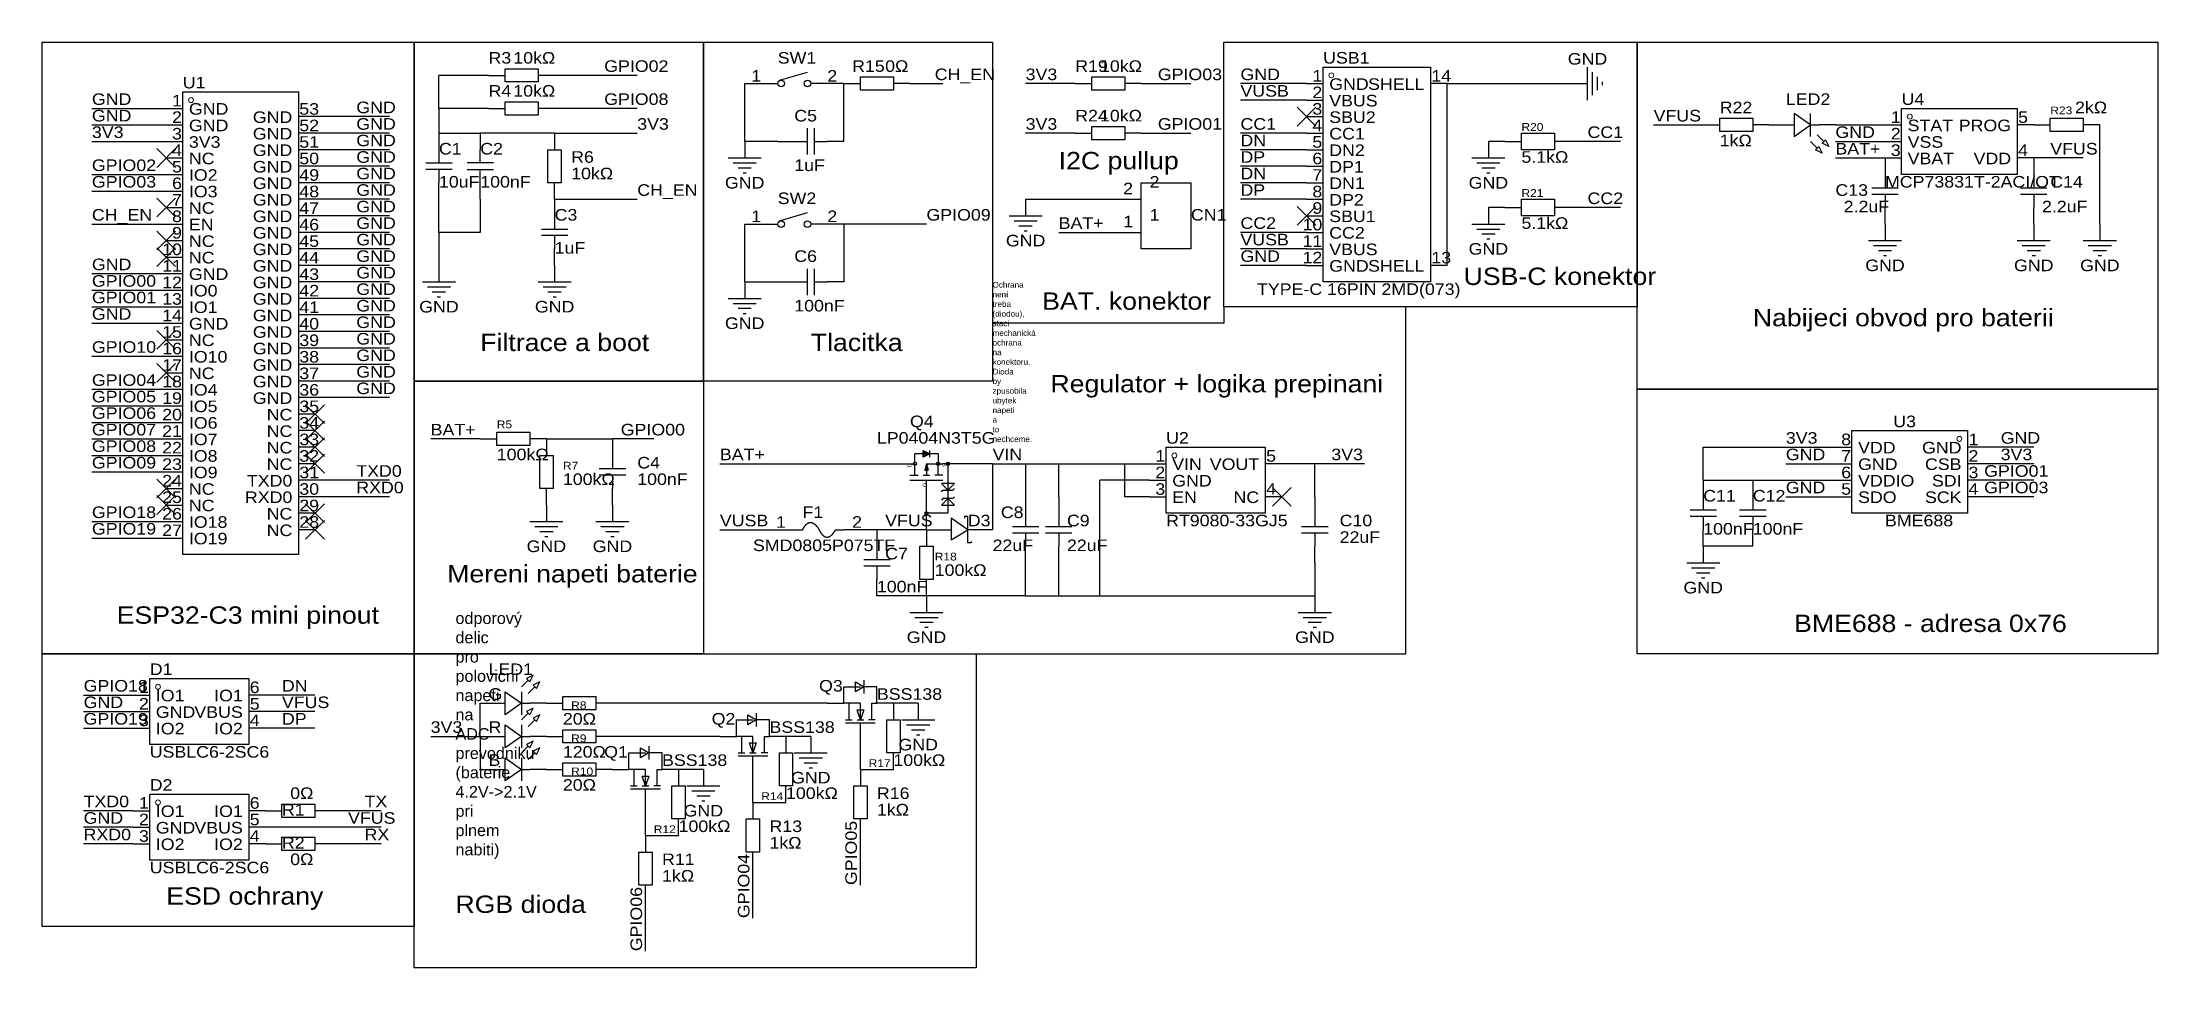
# Model space of a CAD drawing. Header units: millimetres. Extents: x 3 to 328, y 65 to 207.
import ezdxf
from ezdxf.enums import TextEntityAlignment as Align

# ---------------------------------------------------------------- set-up
doc = ezdxf.new("R2010")
doc.units = ezdxf.units.MM
doc.header["$MEASUREMENT"] = 0
doc.styles.get("Standard").update_dxf_attribs({"font": 'arial.ttf'})

msp = doc.modelspace()

# ---------------------------------------------------------------- texts
at = {"color": 1, "true_color": 0x000080, "width": 1.1}
for s, height, p in [('R3', 1.778, (71.12, 203.2)), ('SW1', 1.778, (115.57, 203.2)), ('USB1', 1.778, (199.39, 203.2)), ('U1', 1.778, (24.13, 199.39)), ('R15', 1.778, (127, 201.93)), ('R19', 1.778, (161.29, 201.93)), ('R4', 1.778, (71.12, 198.12)), ('LED2', 1.778, (270.51, 196.85)), ('U4', 1.778, (288.29, 196.85)), ('C5', 1.778, (118.11, 194.31)), ('R24', 1.778, (161.29, 194.31)), ('R22', 1.778, (260.35, 195.58)), ('R23', 1.2, (311.15, 195.58)), ('R20', 1.2, (229.87, 193.04)), ('C1', 1.778, (63.5, 189.23)), ('C2', 1.778, (69.85, 189.23)), ('R6', 1.778, (83.82, 187.96)), ('C14', 1.778, (311.15, 184.15)), ('SW2', 1.778, (115.57, 181.61)), ('R21', 1.2, (229.87, 182.88)), ('C13', 1.778, (278.13, 182.88)), ('C3', 1.778, (81.28, 179.07)), ('CN1', 1.778, (179.07, 179.07)), ('C6', 1.778, (118.11, 172.72)), ('Q4', 1.778, (135.89, 147.32)), ('U3', 1.778, (287.02, 147.32)), ('R5', 1.2, (72.39, 147.32)), ('U2', 1.778, (175.26, 144.78)), ('C4', 1.778, (93.98, 140.97)), ('R7', 1.2, (82.55, 140.97)), ('C11', 1.778, (257.81, 135.89)), ('C12', 1.778, (265.43, 135.89)), ('F1', 1.778, (119.38, 133.35)), ('D3', 1.778, (144.78, 132.08)), ('C8', 1.778, (149.86, 133.35)), ('C9', 1.778, (160.02, 132.08)), ('C10', 1.778, (201.93, 132.08)), ('C7', 1.778, (132.08, 127)), ('R18', 1.2, (139.7, 127)), ('D1', 1.778, (19.05, 109.22)), ('LED1', 1.778, (71.12, 109.22)), ('Q3', 1.778, (121.92, 106.68)), ('R8', 1.2, (83.82, 104.14)), ('Q2', 1.778, (105.41, 101.6)), ('R9', 1.2, (83.82, 99.06)), ('Q1', 1.778, (88.9, 96.52)), ('R10', 1.2, (83.82, 93.98)), ('R17', 1.2, (129.54, 95.25)), ('D2', 1.778, (19.05, 91.44)), ('R14', 1.2, (113.03, 90.17)), ('R16', 1.778, (130.81, 90.17)), ('R1', 1.778, (39.37, 87.63)), ('R2', 1.778, (39.37, 82.55)), ('R12', 1.2, (96.52, 85.09)), ('R13', 1.778, (114.3, 85.09)), ('R11', 1.778, (97.79, 80.01))]:
    msp.add_text(s, height=height, dxfattribs=at).set_placement(p, align=Align.BOTTOM_LEFT)
at = {"color": 1, "true_color": 0x0000ff, "width": 1.1}
for s, height, p in [('10kΩ', 1.778, (74.93, 203.2)), ('GPIO02', 1.778, (88.9, 201.93)), ('0Ω', 1.778, (132.08, 201.93)), ('CH_EN', 1.778, (139.7, 200.66)), ('3V3', 1.778, (153.67, 200.66)), ('10kΩ', 1.778, (165.1, 201.93)), ('GPIO03', 1.778, (173.99, 200.66)), ('GND', 1.778, (186.69, 200.66)), ('GND', 1.778, (10.16, 196.85)), ('10kΩ', 1.778, (74.93, 198.12)), ('GPIO08', 1.778, (88.9, 196.85)), ('VUSB', 1.778, (186.69, 198.12)), ('GND', 1.778, (10.16, 194.31)), ('GND', 1.778, (50.8, 195.58)), ('GND', 1.778, (50.8, 193.04)), ('3V3', 1.778, (93.98, 193.04)), ('3V3', 1.778, (153.67, 193.04)), ('10kΩ', 1.778, (165.1, 194.31)), ('GPIO01', 1.778, (173.99, 193.04)), ('CC1', 1.778, (186.69, 193.04)), ('VFUS', 1.778, (250.19, 194.31)), ('2kΩ', 1.778, (314.96, 195.58)), ('3V3', 1.778, (10.16, 191.77)), ('GND', 1.778, (50.8, 190.5)), ('DN', 1.778, (186.69, 190.5)), ('CC1', 1.778, (240.03, 191.77)), ('1kΩ', 1.778, (260.35, 190.5)), ('GND', 1.778, (278.13, 191.77)), ('GPIO02', 1.778, (10.16, 186.69)), ('GND', 1.778, (50.8, 187.96)), ('1uF', 1.778, (118.11, 186.69)), ('DP', 1.778, (186.69, 187.96)), ('5.1kΩ', 1.778, (229.87, 187.96)), ('BAT+', 1.778, (278.13, 189.23)), ('VFUS', 1.778, (311.15, 189.23)), ('GPIO03', 1.778, (10.16, 184.15)), ('GND', 1.778, (50.8, 185.42)), ('10uF', 1.778, (63.5, 184.15)), ('100nF', 1.778, (69.85, 184.15)), ('10kΩ', 1.778, (83.82, 185.42)), ('DN', 1.778, (186.69, 185.42)), ('MCP73831T-2ACI/OT', 1.778, (285.75, 184.15)), ('GND', 1.778, (50.8, 182.88)), ('GND', 1.778, (50.8, 180.34)), ('CH_EN', 1.778, (93.98, 182.88)), ('DP', 1.778, (186.69, 182.88)), ('CC2', 1.778, (240.03, 181.61)), ('2.2uF', 1.778, (279.4, 180.34)), ('2.2uF', 1.778, (309.88, 180.34)), ('CH_EN', 1.778, (10.16, 179.07)), ('GND', 1.778, (50.8, 177.8)), ('GPIO09', 1.778, (138.43, 179.07)), ('BAT+', 1.778, (158.75, 177.8)), ('CC2', 1.778, (186.69, 177.8)), ('5.1kΩ', 1.778, (229.87, 177.8)), ('GND', 1.778, (50.8, 175.26)), ('1uF', 1.778, (81.28, 173.99)), ('VUSB', 1.778, (186.69, 175.26)), ('GND', 1.778, (10.16, 171.45)), ('GND', 1.778, (50.8, 172.72)), ('GND', 1.778, (50.8, 170.18)), ('GND', 1.778, (186.69, 172.72)), ('GPIO00', 1.778, (10.16, 168.91)), ('GND', 1.778, (50.8, 167.64)), ('TYPE-C 16PIN 2MD(073)', 1.778, (189.23, 167.64)), ('GPIO01', 1.778, (10.16, 166.37)), ('GND', 1.778, (10.16, 163.83)), ('GND', 1.778, (50.8, 165.1)), ('100nF', 1.778, (118.11, 165.1)), ('GND', 1.778, (50.8, 162.56)), ('GPIO10', 1.778, (10.16, 158.75)), ('GND', 1.778, (50.8, 160.02)), ('GND', 1.778, (50.8, 157.48)), ('GND', 1.778, (50.8, 154.94)), ('GPIO04', 1.778, (10.16, 153.67)), ('GPIO05', 1.778, (10.16, 151.13)), ('GND', 1.778, (50.8, 152.4)), ('GPIO06', 1.778, (10.16, 148.59)), ('GPIO07', 1.778, (10.16, 146.05)), ('BAT+', 1.778, (62.23, 146.05)), ('GPIO00', 1.778, (91.44, 146.05)), ('LP0404N3T5G', 1.778, (130.81, 144.78)), ('3V3', 1.778, (270.51, 144.78)), ('GND', 1.778, (303.53, 144.78)), ('GPIO08', 1.778, (10.16, 143.51)), ('GPIO09', 1.778, (10.16, 140.97)), ('100kΩ', 1.778, (72.39, 142.24)), ('BAT+', 1.778, (106.68, 142.24)), ('VIN', 1.778, (148.59, 142.24)), ('3V3', 1.778, (200.66, 142.24)), ('GND', 1.778, (270.51, 142.24)), ('3V3', 1.778, (303.53, 142.24)), ('TXD0', 1.778, (50.8, 139.7)), ('100kΩ', 1.778, (82.55, 138.43)), ('100nF', 1.778, (93.98, 138.43)), ('GPIO01', 1.778, (300.99, 139.7)), ('RXD0', 1.778, (50.8, 137.16)), ('GND', 1.778, (270.51, 137.16)), ('GPIO03', 1.778, (300.99, 137.16)), ('GPIO18', 1.778, (10.16, 133.35)), ('VUSB', 1.778, (106.68, 132.08)), ('VFUS', 1.778, (132.08, 132.08)), ('RT9080-33GJ5', 1.778, (175.26, 132.08)), ('BME688', 1.778, (285.75, 132.08)), ('GPIO19', 1.778, (10.16, 130.81)), ('SMD0805P075TF', 1.778, (111.76, 128.27)), ('22uF', 1.778, (148.59, 128.27)), ('22uF', 1.778, (160.02, 128.27)), ('22uF', 1.778, (201.93, 129.54)), ('100nF', 1.778, (257.81, 130.81)), ('100nF', 1.778, (265.43, 130.81)), ('100kΩ', 1.778, (139.7, 124.46)), ('100nF', 1.778, (130.81, 121.92)), ('GPIO18', 1.778, (8.89, 106.68)), ('DN', 1.778, (39.37, 106.68)), ('G', 1.78, (71.12, 105.41)), ('BSS138', 1.778, (130.81, 105.41)), ('GND', 1.778, (8.89, 104.14)), ('VFUS', 1.778, (39.37, 104.14)), ('GPIO19', 1.778, (8.89, 101.6)), ('DP', 1.778, (39.37, 101.6)), ('3V3', 1.778, (62.23, 100.33)), ('R', 1.78, (71.12, 100.33)), ('20Ω', 1.778, (82.55, 101.6)), ('BSS138', 1.778, (114.3, 100.33)), ('USBLC6-2SC6', 1.778, (19.05, 96.52)), ('B', 1.78, (71.12, 95.25)), ('120Ω', 1.778, (82.55, 96.52)), ('BSS138', 1.778, (97.79, 95.25)), ('100kΩ', 1.778, (133.35, 95.25)), ('TXD0', 1.778, (8.89, 88.9)), ('0Ω', 1.778, (40.64, 90.17)), ('TX', 1.778, (52.07, 88.9)), ('20Ω', 1.778, (82.55, 91.44)), ('100kΩ', 1.778, (116.84, 90.17)), ('GND', 1.778, (8.89, 86.36)), ('VFUS', 1.778, (49.53, 86.36)), ('1kΩ', 1.778, (130.81, 87.63)), ('RXD0', 1.778, (8.89, 83.82)), ('RX', 1.778, (52.07, 83.82)), ('100kΩ', 1.778, (100.33, 85.09)), ('1kΩ', 1.778, (114.3, 82.55)), ('0Ω', 1.778, (40.64, 80.01)), ('USBLC6-2SC6', 1.778, (19.05, 78.74)), ('1kΩ', 1.778, (97.79, 77.47))]:
    msp.add_text(s, height=height, dxfattribs=at).set_placement(p, align=Align.BOTTOM_LEFT)
at = {"color": 1, "true_color": 0x000080, "width": 1.1}
for p in [(240.03, 204.47), (110.49, 185.42), (224.79, 185.42), (153.67, 176.53), (224.79, 175.26), (285.75, 172.72), (308.61, 172.72), (318.77, 172.72), (63.5, 166.37), (81.28, 166.37), (110.49, 163.83), (80.01, 129.54), (90.17, 129.54), (257.81, 123.19), (138.43, 115.57), (198.12, 115.57), (137.16, 99.06), (120.65, 93.98), (104.14, 88.9)]:
    msp.add_text('GND', height=1.778, dxfattribs=at).set_placement(p, align=Align.MIDDLE_CENTER)
at = {"color": 1, "true_color": 0x000000, "width": 1.1}
for s, height, p in [('1', 1.78, (113.03, 200.43)), ('1', 1.78, (199.26, 200.43)), ('1', 1.78, (24, 196.62)), ('2', 1.78, (199.26, 197.89)), ('SHELL', 1.778, (214.96, 199.16)), ('2', 1.78, (24, 194.08)), ('GND', 1.778, (40.97, 194.08)), ('4', 1.78, (199.26, 192.81)), ('3', 1.78, (199.26, 195.35)), ('1', 1.78, (288.16, 194.08)), ('PROG', 1.778, (305.13, 192.81)), ('3', 1.78, (24, 191.54)), ('GND', 1.778, (40.97, 191.54)), ('5', 1.78, (199.26, 190.27)), ('2', 1.78, (288.16, 191.54)), ('4', 1.78, (24, 189)), ('5', 1.78, (24, 186.46)), ('GND', 1.778, (40.97, 189)), ('GND', 1.778, (40.97, 186.46)), ('6', 1.78, (199.26, 187.73)), ('3', 1.78, (288.16, 189)), ('VDD', 1.778, (305.13, 187.73)), ('6', 1.78, (24, 183.92)), ('GND', 1.778, (40.97, 183.92)), ('2', 1.78, (170.18, 183.11)), ('7', 1.78, (199.26, 185.19)), ('7', 1.78, (24, 181.38)), ('GND', 1.778, (40.97, 181.38)), ('8', 1.78, (199.26, 182.65)), ('9', 1.78, (199.26, 180.11)), ('8', 1.78, (24, 178.84)), ('GND', 1.778, (40.97, 178.84)), ('1', 1.78, (113.03, 178.84)), ('1', 1.78, (170.18, 178.03)), ('10', 1.778, (199.26, 177.57)), ('10', 1.778, (24, 173.76)), ('9', 1.78, (24, 176.3)), ('GND', 1.778, (40.97, 176.3)), ('GND', 1.778, (40.97, 173.76)), ('11', 1.778, (199.26, 175.03)), ('11', 1.778, (24, 171.22)), ('GND', 1.778, (40.97, 171.22)), ('12', 1.778, (199.26, 172.49)), ('SHELL', 1.778, (214.96, 171.22)), ('12', 1.778, (24, 168.68)), ('GND', 1.778, (40.97, 168.68)), ('13', 1.778, (24, 166.14)), ('14', 1.778, (24, 163.6)), ('GND', 1.778, (40.97, 166.14)), ('GND', 1.778, (40.97, 163.6)), ('15', 1.778, (24, 161.06)), ('GND', 1.778, (40.97, 161.06)), ('16', 1.778, (24, 158.52)), ('GND', 1.778, (40.97, 158.52)), ('17', 1.778, (24, 155.98)), ('GND', 1.778, (40.97, 155.98)), ('18', 1.778, (24, 153.44)), ('19', 1.778, (24, 150.9)), ('GND', 1.778, (40.97, 153.44)), ('GND', 1.778, (40.97, 150.9)), ('20', 1.778, (24, 148.36)), ('NC', 1.778, (40.97, 148.36)), ('21', 1.778, (24, 145.82)), ('NC', 1.778, (40.97, 145.82)), ('8', 1.78, (280.54, 144.55)), ('22', 1.778, (24, 143.28)), ('23', 1.778, (24, 140.74)), ('NC', 1.778, (40.97, 143.28)), ('NC', 1.778, (40.97, 140.74)), ('1', 1.78, (175.13, 142.01)), ('VOUT', 1.778, (189.56, 140.74)), ('7', 1.78, (280.54, 142.01)), ('GND', 1.778, (297.51, 143.28)), ('CSB', 1.778, (297.51, 140.74)), ('24', 1.778, (24, 138.2)), ('TXD0', 1.778, (40.97, 138.2)), ('2', 1.78, (175.13, 139.47)), ('6', 1.78, (280.54, 139.47)), ('SDI', 1.778, (297.51, 138.2)), ('25', 1.778, (24, 135.66)), ('RXD0', 1.778, (40.97, 135.66)), ('3', 1.78, (175.13, 136.93)), ('NC', 1.778, (189.56, 135.66)), ('5', 1.78, (280.54, 136.93)), ('SCK', 1.778, (297.51, 135.66)), ('26', 1.778, (24, 133.12)), ('NC', 1.778, (40.97, 133.12)), ('1', 1.78, (116.84, 131.85)), ('27', 1.778, (24, 130.58)), ('NC', 1.778, (40.97, 130.58)), ('1', 1.78, (18.92, 106.45)), ('IO1', 1.778, (33.35, 105.18)), ('2', 1.78, (18.92, 103.91)), ('VBUS', 1.778, (33.35, 102.64)), ('3', 1.78, (18.92, 101.37)), ('IO2', 1.778, (33.35, 100.1)), ('2', 1.78, (18.92, 86.13)), ('1', 1.78, (18.92, 88.67)), ('IO1', 1.778, (33.35, 87.4)), ('3', 1.78, (18.92, 83.59)), ('VBUS', 1.778, (33.35, 84.86)), ('IO2', 1.778, (33.35, 82.32))]:
    msp.add_text(s, height=height, dxfattribs=at).set_placement(p, align=Align.BOTTOM_RIGHT)
for s, height, p in [('2', 1.78, (123.19, 200.43)), ('14', 1.778, (216.03, 200.43)), ('VBUS', 1.778, (200.33, 196.62)), ('GND', 1.778, (200.33, 199.16)), ('GND', 1.778, (25.07, 195.35)), ('GND', 1.778, (25.07, 192.81)), ('53', 1.778, (42.04, 195.35)), ('52', 1.778, (42.04, 192.81)), ('SBU2', 1.778, (200.33, 194.08)), ('STAT', 1.778, (289.23, 192.81)), ('5', 1.78, (306.2, 194.08)), ('3V3', 1.778, (25.07, 190.27)), ('51', 1.778, (42.04, 190.27)), ('CC1', 1.778, (200.33, 191.54)), ('VSS', 1.778, (289.23, 190.27)), ('NC', 1.778, (25.07, 187.73)), ('50', 1.778, (42.04, 187.73)), ('I2C pullup', 2.667, (158.75, 186.69)), ('DN2', 1.778, (200.33, 189)), ('DP1', 1.778, (200.33, 186.46)), ('VBAT', 1.778, (289.23, 187.73)), ('4', 1.78, (306.2, 189)), ('IO2', 1.778, (25.07, 185.19)), ('49', 1.778, (42.04, 185.19)), ('2', 1.78, (172.72, 184.13)), ('DN1', 1.778, (200.33, 183.92)), ('NC', 1.778, (25.07, 180.11)), ('IO3', 1.778, (25.07, 182.65)), ('48', 1.778, (42.04, 182.65)), ('47', 1.778, (42.04, 180.11)), ('DP2', 1.778, (200.33, 181.38)), ('EN', 1.778, (25.07, 177.57)), ('46', 1.778, (42.04, 177.57)), ('2', 1.78, (123.19, 178.84)), ('1', 1.78, (172.72, 179.05)), ('SBU1', 1.778, (200.33, 178.84)), ('NC', 1.778, (25.07, 175.03)), ('45', 1.778, (42.04, 175.03)), ('VBUS', 1.778, (200.33, 173.76)), ('CC2', 1.778, (200.33, 176.3)), ('NC', 1.778, (25.07, 172.49)), ('44', 1.778, (42.04, 172.49)), ('GND', 1.778, (200.33, 171.22)), ('13', 1.778, (216.03, 172.49)), ('USB-C konektor', 2.667, (220.98, 168.91)), ('GND', 1.778, (25.07, 169.95)), ('IO0', 1.778, (25.07, 167.41)), ('43', 1.778, (42.04, 169.95)), ('42', 1.778, (42.04, 167.41)), ('IO1', 1.778, (25.07, 164.87)), ('41', 1.778, (42.04, 164.87)), ('BAT. konektor', 2.667, (156.21, 165.1)), ('Nabijeci obvod pro baterii', 2.667, (265.43, 162.56)), ('GND', 1.778, (25.07, 162.33)), ('40', 1.778, (42.04, 162.33)), ('NC', 1.778, (25.07, 159.79)), ('IO10', 1.778, (25.07, 157.25)), ('39', 1.778, (42.04, 159.79)), ('38', 1.778, (42.04, 157.25)), ('Filtrace a boot', 2.667, (69.85, 158.75)), ('Tlacitka', 2.667, (120.65, 158.75)), ('NC', 1.778, (25.07, 154.71)), ('37', 1.778, (42.04, 154.71)), ('IO4', 1.778, (25.07, 152.17)), ('36', 1.778, (42.04, 152.17)), ('Regulator + logika prepinani', 2.667, (157.48, 152.4)), ('IO5', 1.778, (25.07, 149.63)), ('35', 1.778, (42.04, 149.63)), ('IO6', 1.778, (25.07, 147.09)), ('IO7', 1.778, (25.07, 144.55)), ('34', 1.778, (42.04, 147.09)), ('33', 1.778, (42.04, 144.55)), ('1', 1.78, (298.58, 144.55)), ('IO8', 1.778, (25.07, 142.01)), ('32', 1.778, (42.04, 142.01)), ('5', 1.78, (190.63, 142.01)), ('VDD', 1.778, (281.61, 143.28)), ('GND', 1.778, (281.61, 140.74)), ('2', 1.78, (298.58, 142.01)), ('IO9', 1.778, (25.07, 139.47)), ('31', 1.778, (42.04, 139.47)), ('VIN', 1.778, (176.2, 140.74)), ('GND', 1.778, (176.2, 138.2)), ('VDDIO', 1.778, (281.61, 138.2)), ('3', 1.78, (298.58, 139.47)), ('NC', 1.778, (25.07, 136.93)), ('NC', 1.778, (25.07, 134.39)), ('30', 1.778, (42.04, 136.93)), ('29', 1.778, (42.04, 134.39)), ('EN', 1.778, (176.2, 135.66)), ('4', 1.78, (190.63, 136.93)), ('SDO', 1.778, (281.61, 135.66)), ('4', 1.78, (298.58, 136.93)), ('IO18', 1.778, (25.07, 131.85)), ('28', 1.778, (42.04, 131.85)), ('2', 1.78, (127, 131.85)), ('IO19', 1.778, (25.07, 129.31)), ('Mereni napeti baterie', 2.667, (64.77, 123.19)), ('ESP32-C3 mini pinout', 2.667, (13.97, 116.84)), ('BME688 - adresa 0x76', 2.667, (271.78, 115.57)), ('IO1', 1.778, (19.99, 105.18)), ('6', 1.78, (34.42, 106.45)), ('GND', 1.778, (19.99, 102.64)), ('5', 1.78, (34.42, 103.91)), ('IO2', 1.778, (19.99, 100.1)), ('4', 1.78, (34.42, 101.37)), ('IO1', 1.778, (19.99, 87.4)), ('5', 1.78, (34.42, 86.13)), ('6', 1.78, (34.42, 88.67)), ('GND', 1.778, (19.99, 84.86)), ('IO2', 1.778, (19.99, 82.32)), ('4', 1.78, (34.42, 83.59)), ('ESD ochrany', 2.667, (21.59, 73.66)), ('RGB dioda', 2.667, (66.04, 72.39))]:
    msp.add_text(s, height=height, dxfattribs=at).set_placement(p, align=Align.BOTTOM_LEFT)
for s, p in [('D', (136.25, 141.73)), ('S', (141.58, 141.73)), ('G', (138.54, 138.68))]:
    msp.add_text(s, height=0.533, rotation=90, dxfattribs=at).set_placement(p, align=Align.BOTTOM_LEFT)
at = {"color": 1, "true_color": 0x0000ff, "width": 1.1}
for s, p in [('GPIO05', (128.27, 77.47)), ('GPIO04', (111.76, 72.39)), ('GPIO06', (95.25, 67.31))]:
    msp.add_text(s, height=1.778, rotation=90, dxfattribs=at).set_placement(p, align=Align.BOTTOM_LEFT)
at = {"width": 1.1, "attachment_point": 1}
for s, insert, char_height in [('Ochrana není treba (diodou), staci mechanická ochrana na konektoru. \\PDioda by zpusobila ubytek napeti a to nechceme.', (148.59, 170.18), 0.889), ('odporový delic pro polovicni\\Pnapeti na ADC prevodniku\\P(baterie 4.2V->2.1V pri plnem nabiti)', (66.04, 119.38), 1.778)]:
    msp.add_mtext(s, dxfattribs=dict(at, insert=insert, char_height=char_height))

# ---------------------------------------------------------------- linework, layer by layer
at = {"color": 1, "true_color": 0x000000}
for points in [[(2.54, 207.01), (59.69, 207.01), (59.69, 113.03), (2.54, 113.03)], [(59.69, 207.01), (104.14, 207.01), (104.14, 154.94), (59.69, 154.94)], [(104.14, 207.01), (148.59, 207.01), (148.59, 154.94), (104.14, 154.94)], [(184.15, 207.01), (247.65, 207.01), (247.65, 166.37), (184.15, 166.37)], [(247.65, 207.01), (327.66, 207.01), (327.66, 153.67), (247.65, 153.67)], [(104.14, 154.94), (104.14, 113.03), (212.09, 113.03), (212.09, 166.37), (184.15, 166.37), (184.15, 163.83), (148.59, 163.83), (148.59, 154.94)], [(59.69, 154.94), (104.14, 154.94), (104.14, 113.03), (59.69, 113.03)], [(247.65, 153.67), (327.66, 153.67), (327.66, 113.03), (247.65, 113.03)], [(2.54, 113.03), (59.69, 113.03), (59.69, 71.12), (2.54, 71.12)], [(59.69, 113.03), (146.05, 113.03), (146.05, 64.77), (59.69, 64.77)]]:
    msp.add_lwpolyline(points, close=True, dxfattribs=at)
at = {"color": 1, "true_color": 0x008800}
for points in [[(63.5, 196.85), (63.5, 201.93)], [(71.12, 201.93), (63.5, 201.93)], [(93.98, 201.93), (81.28, 201.93)], [(110.49, 191.77), (110.49, 200.66)], [(125.73, 191.77), (125.73, 200.66)], [(135.89, 200.66), (140.97, 200.66)], [(161.29, 200.66), (153.67, 200.66)], [(171.45, 200.66), (179.07, 200.66)], [(196.85, 200.66), (186.69, 200.66)], [(218.44, 172.72), (218.44, 200.66)], [(218.44, 200.66), (237.49, 200.66)], [(10.16, 196.85), (21.59, 196.85)], [(55.88, 195.58), (44.45, 195.58)], [(63.5, 196.85), (63.5, 193.04)], [(71.12, 196.85), (63.5, 196.85)], [(93.98, 196.85), (81.28, 196.85)], [(196.85, 198.12), (186.69, 198.12)], [(10.16, 194.31), (21.59, 194.31)], [(55.88, 193.04), (44.45, 193.04)], [(63.5, 193.04), (69.85, 193.04)], [(81.28, 193.04), (69.85, 193.04)], [(81.28, 193.04), (93.98, 193.04)], [(161.29, 193.04), (153.67, 193.04)], [(171.45, 193.04), (179.07, 193.04)], [(196.85, 193.04), (186.69, 193.04)], [(250.19, 194.31), (257.81, 194.31)], [(278.13, 194.31), (285.75, 194.31)], [(318.77, 179.07), (318.77, 194.31)], [(10.16, 191.77), (21.59, 191.77)], [(55.88, 190.5), (44.45, 190.5)], [(115.57, 191.77), (110.49, 191.77)], [(196.85, 190.5), (186.69, 190.5)], [(227.33, 191.77), (224.79, 191.77)], [(245.11, 191.77), (237.49, 191.77)], [(278.13, 191.77), (285.75, 191.77)], [(278.13, 189.23), (285.75, 189.23)], [(316.23, 189.23), (308.61, 189.23)], [(10.16, 186.69), (21.59, 186.69)], [(55.88, 187.96), (44.45, 187.96)], [(55.88, 185.42), (44.45, 185.42)], [(196.85, 187.96), (186.69, 187.96)], [(196.85, 185.42), (186.69, 185.42)], [(10.16, 184.15), (21.59, 184.15)], [(55.88, 182.88), (44.45, 182.88)], [(63.5, 177.8), (63.5, 182.88)], [(69.85, 182.88), (69.85, 177.8)], [(81.28, 182.88), (93.98, 182.88)], [(153.67, 182.88), (166.37, 182.88)], [(196.85, 182.88), (186.69, 182.88)], [(10.16, 179.07), (21.59, 179.07)], [(55.88, 180.34), (44.45, 180.34)], [(110.49, 170.18), (110.49, 179.07)], [(138.43, 179.07), (125.73, 179.07)], [(125.73, 179.07), (125.73, 170.18)], [(227.33, 181.61), (224.79, 181.61)], [(245.11, 181.61), (237.49, 181.61)], [(55.88, 177.8), (44.45, 177.8)], [(69.85, 177.8), (63.5, 177.8)], [(63.5, 177.8), (63.5, 172.72)], [(158.75, 177.8), (166.37, 177.8)], [(196.85, 177.8), (186.69, 177.8)], [(55.88, 175.26), (44.45, 175.26)], [(55.88, 172.72), (44.45, 172.72)], [(196.85, 175.26), (186.69, 175.26)], [(196.85, 172.72), (186.69, 172.72)], [(10.16, 171.45), (21.59, 171.45)], [(55.88, 170.18), (44.45, 170.18)], [(110.49, 170.18), (115.57, 170.18)], [(10.16, 168.91), (21.59, 168.91)], [(10.16, 166.37), (21.59, 166.37)], [(55.88, 167.64), (44.45, 167.64)], [(10.16, 163.83), (21.59, 163.83)], [(55.88, 165.1), (44.45, 165.1)], [(55.88, 162.56), (44.45, 162.56)], [(55.88, 160.02), (44.45, 160.02)], [(10.16, 158.75), (21.59, 158.75)], [(55.88, 157.48), (44.45, 157.48)], [(10.16, 153.67), (21.59, 153.67)], [(55.88, 154.94), (44.45, 154.94)], [(10.16, 151.13), (21.59, 151.13)], [(55.88, 152.4), (44.45, 152.4)], [(10.16, 148.59), (21.59, 148.59)], [(10.16, 146.05), (21.59, 146.05)], [(10.16, 143.51), (21.59, 143.51)], [(69.85, 146.05), (62.23, 146.05)], [(80.01, 146.05), (90.17, 146.05)], [(96.52, 146.05), (90.17, 146.05)], [(257.81, 139.7), (257.81, 144.78)], [(257.81, 144.78), (278.13, 144.78)], [(308.61, 144.78), (300.99, 144.78)], [(10.16, 140.97), (21.59, 140.97)], [(106.68, 142.24), (133.35, 142.24)], [(148.59, 142.24), (143.51, 142.24)], [(148.59, 142.24), (153.67, 142.24)], [(148.59, 142.24), (148.59, 132.08)], [(153.67, 142.24), (158.75, 142.24)], [(153.67, 142.24), (153.67, 137.16)], [(158.75, 142.24), (168.91, 142.24)], [(158.75, 137.16), (158.75, 142.24)], [(168.91, 142.24), (172.72, 142.24)], [(168.91, 137.16), (168.91, 142.24)], [(198.12, 142.24), (193.04, 142.24)], [(205.74, 142.24), (198.12, 142.24)], [(198.12, 137.16), (198.12, 142.24)], [(270.51, 142.24), (278.13, 142.24)], [(308.61, 142.24), (300.99, 142.24)], [(55.88, 139.7), (44.45, 139.7)], [(55.88, 137.16), (44.45, 137.16)], [(165.1, 121.92), (165.1, 139.7)], [(172.72, 139.7), (165.1, 139.7)], [(172.72, 137.16), (168.91, 137.16)], [(257.81, 139.7), (265.43, 139.7)], [(265.43, 139.7), (278.13, 139.7)], [(270.51, 137.16), (278.13, 137.16)], [(308.61, 139.7), (300.99, 139.7)], [(308.61, 137.16), (300.99, 137.16)], [(10.16, 133.35), (21.59, 133.35)], [(10.16, 130.81), (21.59, 130.81)], [(106.68, 132.08), (113.03, 132.08)], [(138.43, 132.08), (130.81, 132.08)], [(153.67, 121.92), (153.67, 127)], [(158.75, 121.92), (158.75, 127)], [(198.12, 127), (198.12, 121.92)], [(265.43, 129.54), (257.81, 129.54)], [(138.43, 121.92), (130.81, 121.92)], [(153.67, 121.92), (138.43, 121.92)], [(153.67, 121.92), (158.75, 121.92)], [(158.75, 121.92), (165.1, 121.92)], [(165.1, 121.92), (198.12, 121.92)], [(8.89, 106.68), (16.51, 106.68)], [(8.89, 104.14), (16.51, 104.14)], [(44.45, 106.68), (36.83, 106.68)], [(44.45, 104.14), (36.83, 104.14)], [(69.85, 100.33), (69.85, 105.41)], [(123.19, 105.41), (90.17, 105.41)], [(137.16, 105.41), (133.35, 105.41)], [(8.89, 101.6), (16.51, 101.6)], [(44.45, 101.6), (36.83, 101.6)], [(62.23, 100.33), (69.85, 100.33)], [(69.85, 100.33), (69.85, 95.25)], [(106.68, 100.33), (90.17, 100.33)], [(120.65, 100.33), (116.84, 100.33)], [(128.27, 95.25), (128.27, 97.79)], [(104.14, 95.25), (100.33, 95.25)], [(128.27, 95.25), (133.35, 95.25)], [(111.76, 90.17), (111.76, 92.71)], [(16.51, 88.9), (8.89, 88.9)], [(54.61, 88.9), (46.99, 88.9)], [(111.76, 90.17), (116.84, 90.17)], [(16.51, 86.36), (8.89, 86.36)], [(54.61, 86.36), (36.83, 86.36)], [(95.25, 85.09), (95.25, 87.63)], [(95.25, 85.09), (100.33, 85.09)], [(128.27, 77.47), (128.27, 85.09)], [(16.51, 83.82), (8.89, 83.82)], [(54.61, 83.82), (46.99, 83.82)], [(111.76, 72.39), (111.76, 80.01)], [(95.25, 67.31), (95.25, 74.93)]]:
    msp.add_lwpolyline(points, dxfattribs=at)
at = {"color": 1, "true_color": 0x880000}
for points in [[(71.12, 201.93), (73.66, 201.93)], [(81.28, 201.93), (78.74, 201.93)], [(110.49, 200.66), (113.03, 200.66)], [(125.73, 200.66), (123.19, 200.66)], [(125.73, 200.66), (128.27, 200.66)], [(135.89, 200.66), (133.35, 200.66)], [(161.29, 200.66), (163.83, 200.66)], [(171.45, 200.66), (168.91, 200.66)], [(196.85, 200.66), (199.39, 200.66)], [(218.44, 200.66), (215.9, 200.66)], [(237.49, 200.66), (240.03, 200.66)], [(21.59, 196.85), (24.13, 196.85)], [(44.45, 195.58), (41.91, 195.58)], [(71.12, 196.85), (73.66, 196.85)], [(81.28, 196.85), (78.74, 196.85)], [(196.85, 198.12), (199.39, 198.12)], [(196.85, 195.58), (199.39, 195.58)], [(21.59, 194.31), (24.13, 194.31)], [(44.45, 193.04), (41.91, 193.04)], [(63.5, 193.04), (63.5, 190.5)], [(69.85, 193.04), (69.85, 190.5)], [(81.28, 193.04), (81.28, 190.5)], [(161.29, 193.04), (163.83, 193.04)], [(171.45, 193.04), (168.91, 193.04)], [(196.85, 193.04), (199.39, 193.04)], [(257.81, 194.31), (260.35, 194.31)], [(267.97, 194.31), (265.43, 194.31)], [(267.97, 194.31), (270.51, 194.31)], [(278.13, 194.31), (275.59, 194.31)], [(285.75, 194.31), (288.29, 194.31)], [(308.61, 194.31), (306.07, 194.31)], [(308.61, 194.31), (311.15, 194.31)], [(318.77, 194.31), (316.23, 194.31)], [(21.59, 191.77), (24.13, 191.77)], [(21.59, 189.23), (24.13, 189.23)], [(44.45, 190.5), (41.91, 190.5)], [(110.49, 191.77), (110.49, 189.23)], [(115.57, 191.77), (118.11, 191.77)], [(125.73, 191.77), (123.19, 191.77)], [(196.85, 190.5), (199.39, 190.5)], [(224.79, 191.77), (224.79, 189.23)], [(227.33, 191.77), (229.87, 191.77)], [(237.49, 191.77), (234.95, 191.77)], [(285.75, 191.77), (288.29, 191.77)], [(285.75, 189.23), (288.29, 189.23)], [(285.75, 189.23), (285.75, 186.69)], [(308.61, 189.23), (306.07, 189.23)], [(308.61, 189.23), (308.61, 186.69)], [(21.59, 186.69), (24.13, 186.69)], [(44.45, 187.96), (41.91, 187.96)], [(44.45, 185.42), (41.91, 185.42)], [(63.5, 182.88), (63.5, 185.42)], [(69.85, 182.88), (69.85, 185.42)], [(81.28, 182.88), (81.28, 185.42)], [(196.85, 187.96), (199.39, 187.96)], [(196.85, 185.42), (199.39, 185.42)], [(21.59, 184.15), (24.13, 184.15)], [(44.45, 182.88), (41.91, 182.88)], [(81.28, 182.88), (81.28, 180.34)], [(153.67, 182.88), (153.67, 180.34)], [(166.37, 182.88), (171.45, 182.88)], [(196.85, 182.88), (199.39, 182.88)], [(21.59, 181.61), (24.13, 181.61)], [(21.59, 179.07), (24.13, 179.07)], [(44.45, 180.34), (41.91, 180.34)], [(110.49, 179.07), (113.03, 179.07)], [(125.73, 179.07), (123.19, 179.07)], [(196.85, 180.34), (199.39, 180.34)], [(224.79, 181.61), (224.79, 179.07)], [(227.33, 181.61), (229.87, 181.61)], [(237.49, 181.61), (234.95, 181.61)], [(285.75, 179.07), (285.75, 181.61)], [(285.75, 179.07), (285.75, 176.53)], [(308.61, 179.07), (308.61, 181.61)], [(308.61, 179.07), (308.61, 176.53)], [(318.77, 179.07), (318.77, 176.53)], [(21.59, 176.53), (24.13, 176.53)], [(44.45, 177.8), (41.91, 177.8)], [(166.37, 177.8), (171.45, 177.8)], [(196.85, 177.8), (199.39, 177.8)], [(21.59, 173.99), (24.13, 173.99)], [(44.45, 175.26), (41.91, 175.26)], [(44.45, 172.72), (41.91, 172.72)], [(63.5, 172.72), (63.5, 170.18)], [(81.28, 172.72), (81.28, 175.26)], [(81.28, 172.72), (81.28, 170.18)], [(196.85, 175.26), (199.39, 175.26)], [(196.85, 172.72), (199.39, 172.72)], [(218.44, 172.72), (215.9, 172.72)], [(21.59, 171.45), (24.13, 171.45)], [(44.45, 170.18), (41.91, 170.18)], [(110.49, 170.18), (110.49, 167.64)], [(115.57, 170.18), (118.11, 170.18)], [(125.73, 170.18), (123.19, 170.18)], [(21.59, 168.91), (24.13, 168.91)], [(21.59, 166.37), (24.13, 166.37)], [(44.45, 167.64), (41.91, 167.64)], [(21.59, 163.83), (24.13, 163.83)], [(44.45, 165.1), (41.91, 165.1)], [(44.45, 162.56), (41.91, 162.56)], [(21.59, 161.29), (24.13, 161.29)], [(44.45, 160.02), (41.91, 160.02)], [(21.59, 158.75), (24.13, 158.75)], [(21.59, 156.21), (24.13, 156.21)], [(44.45, 157.48), (41.91, 157.48)], [(21.59, 153.67), (24.13, 153.67)], [(44.45, 154.94), (41.91, 154.94)], [(21.59, 151.13), (24.13, 151.13)], [(44.45, 152.4), (41.91, 152.4)], [(44.45, 149.86), (41.91, 149.86)], [(21.59, 148.59), (24.13, 148.59)], [(44.45, 147.32), (41.91, 147.32)], [(21.59, 146.05), (24.13, 146.05)], [(21.59, 143.51), (24.13, 143.51)], [(44.45, 144.78), (41.91, 144.78)], [(69.85, 146.05), (72.39, 146.05)], [(80.01, 146.05), (77.47, 146.05)], [(80.01, 146.05), (80.01, 143.51)], [(90.17, 146.05), (90.17, 143.51)], [(278.13, 144.78), (280.67, 144.78)], [(300.99, 144.78), (298.45, 144.78)], [(21.59, 140.97), (24.13, 140.97)], [(44.45, 142.24), (41.91, 142.24)], [(133.35, 142.24), (135.89, 142.24)], [(143.51, 142.24), (140.97, 142.24)], [(172.72, 142.24), (175.26, 142.24)], [(193.04, 142.24), (190.5, 142.24)], [(278.13, 142.24), (280.67, 142.24)], [(300.99, 142.24), (298.45, 142.24)], [(21.59, 138.43), (24.13, 138.43)], [(44.45, 139.7), (41.91, 139.7)], [(44.45, 137.16), (41.91, 137.16)], [(80.01, 135.89), (80.01, 138.43)], [(90.17, 135.89), (90.17, 138.43)], [(153.67, 137.16), (153.67, 134.62)], [(158.75, 137.16), (158.75, 134.62)], [(172.72, 139.7), (175.26, 139.7)], [(172.72, 137.16), (175.26, 137.16)], [(193.04, 137.16), (190.5, 137.16)], [(198.12, 137.16), (198.12, 134.62)], [(257.81, 139.7), (257.81, 137.16)], [(265.43, 139.7), (265.43, 137.16)], [(278.13, 139.7), (280.67, 139.7)], [(278.13, 137.16), (280.67, 137.16)], [(300.99, 139.7), (298.45, 139.7)], [(300.99, 137.16), (298.45, 137.16)], [(21.59, 135.89), (24.13, 135.89)], [(21.59, 133.35), (24.13, 133.35)], [(44.45, 134.62), (41.91, 134.62)], [(80.01, 135.89), (80.01, 133.35)], [(90.17, 135.89), (90.17, 133.35)], [(138.43, 132.08), (138.43, 134.62)], [(21.59, 130.81), (24.13, 130.81)], [(44.45, 132.08), (41.91, 132.08)], [(113.03, 132.08), (118.11, 132.08)], [(130.81, 132.08), (125.73, 132.08)], [(130.81, 132.08), (130.81, 129.54)], [(138.43, 132.08), (138.43, 129.54)], [(138.43, 132.08), (142.24, 132.08)], [(148.59, 132.08), (144.78, 132.08)], [(257.81, 129.54), (257.81, 132.08)], [(265.43, 129.54), (265.43, 132.08)], [(153.67, 127), (153.67, 129.54)], [(158.75, 127), (158.75, 129.54)], [(198.12, 127), (198.12, 129.54)], [(257.81, 129.54), (257.81, 127)], [(130.81, 121.92), (130.81, 124.46)], [(138.43, 121.92), (138.43, 124.46)], [(138.43, 121.92), (138.43, 119.38)], [(198.12, 121.92), (198.12, 119.38)], [(16.51, 106.68), (19.05, 106.68)], [(16.51, 104.14), (19.05, 104.14)], [(36.83, 106.68), (34.29, 106.68)], [(36.83, 104.14), (34.29, 104.14)], [(69.85, 105.41), (72.39, 105.41)], [(80.01, 105.41), (77.47, 105.41)], [(80.01, 105.41), (82.55, 105.41)], [(90.17, 105.41), (87.63, 105.41)], [(123.19, 105.41), (125.73, 105.41)], [(133.35, 105.41), (130.81, 105.41)], [(133.35, 105.41), (133.35, 102.87)], [(137.16, 105.41), (137.16, 102.87)], [(16.51, 101.6), (19.05, 101.6)], [(36.83, 101.6), (34.29, 101.6)], [(69.85, 100.33), (72.39, 100.33)], [(80.01, 100.33), (77.47, 100.33)], [(80.01, 100.33), (82.55, 100.33)], [(90.17, 100.33), (87.63, 100.33)], [(106.68, 100.33), (109.22, 100.33)], [(116.84, 100.33), (114.3, 100.33)], [(116.84, 100.33), (116.84, 97.79)], [(120.65, 100.33), (120.65, 97.79)], [(128.27, 97.79), (128.27, 100.33)], [(133.35, 95.25), (133.35, 97.79)], [(69.85, 95.25), (72.39, 95.25)], [(80.01, 95.25), (77.47, 95.25)], [(80.01, 95.25), (82.55, 95.25)], [(90.17, 95.25), (87.63, 95.25)], [(90.17, 95.25), (92.71, 95.25)], [(100.33, 95.25), (97.79, 95.25)], [(100.33, 95.25), (100.33, 92.71)], [(104.14, 95.25), (104.14, 92.71)], [(111.76, 92.71), (111.76, 95.25)], [(128.27, 95.25), (128.27, 92.71)], [(116.84, 90.17), (116.84, 92.71)], [(16.51, 88.9), (19.05, 88.9)], [(36.83, 88.9), (34.29, 88.9)], [(36.83, 88.9), (39.37, 88.9)], [(46.99, 88.9), (44.45, 88.9)], [(95.25, 87.63), (95.25, 90.17)], [(111.76, 90.17), (111.76, 87.63)], [(16.51, 86.36), (19.05, 86.36)], [(36.83, 86.36), (34.29, 86.36)], [(95.25, 85.09), (95.25, 82.55)], [(100.33, 85.09), (100.33, 87.63)], [(128.27, 85.09), (128.27, 87.63)], [(16.51, 83.82), (19.05, 83.82)], [(36.83, 83.82), (34.29, 83.82)], [(36.83, 83.82), (39.37, 83.82)], [(46.99, 83.82), (44.45, 83.82)], [(111.76, 80.01), (111.76, 82.55)], [(95.25, 74.93), (95.25, 77.47)]]:
    msp.add_lwpolyline(points, dxfattribs=at)
at = {"color": 1, "true_color": 0xa00000}
for points in [[(73.66, 202.95), (78.74, 202.95), (78.74, 200.91), (73.66, 200.91)], [(128.27, 201.68), (133.35, 201.68), (133.35, 199.64), (128.27, 199.64)], [(163.83, 201.68), (168.91, 201.68), (168.91, 199.64), (163.83, 199.64)], [(199.39, 203.2), (215.9, 203.2), (215.9, 170.18), (199.39, 170.18)], [(24.13, 199.39), (41.91, 199.39), (41.91, 128.27), (24.13, 128.27)], [(73.66, 197.87), (78.74, 197.87), (78.74, 195.83), (73.66, 195.83)], [(260.35, 195.33), (265.43, 195.33), (265.43, 193.29), (260.35, 193.29)], [(271.78, 192.53), (274.32, 194.31), (271.78, 196.09)], [(288.29, 196.85), (306.07, 196.85), (306.07, 186.69), (288.29, 186.69)], [(311.15, 195.33), (316.23, 195.33), (316.23, 193.29), (311.15, 193.29)], [(163.83, 194.06), (168.91, 194.06), (168.91, 192.02), (163.83, 192.02)], [(229.87, 193.04), (234.95, 193.04), (234.95, 190.5), (229.87, 190.5)], [(277.11, 191.01), (276.1, 191.52), (276.61, 192.02)], [(80.26, 185.42), (80.26, 190.5), (82.3, 190.5), (82.3, 185.42)], [(276.1, 189.99), (275.08, 190.5), (275.59, 191.01)], [(179.07, 175.26), (171.45, 175.26), (171.45, 185.42), (179.07, 185.42)], [(229.87, 182.88), (234.95, 182.88), (234.95, 180.34), (229.87, 180.34)], [(72.39, 147.07), (77.47, 147.07), (77.47, 145.03), (72.39, 145.03)], [(280.67, 147.32), (298.45, 147.32), (298.45, 134.62), (280.67, 134.62)], [(78.99, 138.43), (78.99, 143.51), (81.03, 143.51), (81.03, 138.43)], [(175.26, 144.78), (190.5, 144.78), (190.5, 134.62), (175.26, 134.62)], [(142.75, 139.19), (140.72, 139.19), (141.73, 138.18)], [(140.72, 135.89), (142.75, 135.89), (141.73, 136.91)], [(142.24, 130.56), (144.78, 132.08), (142.24, 133.86)], [(137.41, 124.46), (137.41, 129.54), (139.45, 129.54), (139.45, 124.46)], [(19.05, 109.22), (34.29, 109.22), (34.29, 99.06), (19.05, 99.06)], [(77.98, 109.73), (76.96, 109.22), (77.47, 108.71)], [(78.99, 108.71), (77.98, 108.2), (78.49, 107.7)], [(128.78, 107.95), (127.51, 107.19), (127.51, 108.71)], [(73.66, 107.19), (76.2, 105.41), (73.66, 103.63)], [(77.98, 104.65), (76.96, 104.14), (77.47, 103.63)], [(82.55, 106.43), (87.63, 106.43), (87.63, 104.39), (82.55, 104.39)], [(128.27, 102.87), (127.76, 104.39), (128.78, 104.39)], [(73.66, 102.11), (76.2, 100.33), (73.66, 98.55)], [(78.99, 103.63), (77.98, 103.12), (78.49, 102.62)], [(82.55, 101.35), (87.63, 101.35), (87.63, 99.31), (82.55, 99.31)], [(112.27, 102.87), (111, 102.11), (111, 103.63)], [(132.33, 97.79), (132.33, 102.87), (134.37, 102.87), (134.37, 97.79)], [(77.98, 99.57), (76.96, 99.06), (77.47, 98.55)], [(78.99, 98.55), (77.98, 98.04), (78.49, 97.54)], [(95.76, 97.79), (94.49, 97.03), (94.49, 98.55)], [(111.76, 97.79), (111.25, 99.31), (112.27, 99.31)], [(115.82, 92.71), (115.82, 97.79), (117.86, 97.79), (117.86, 92.71)], [(73.66, 97.03), (76.2, 95.25), (73.66, 93.47)], [(82.55, 96.27), (87.63, 96.27), (87.63, 94.23), (82.55, 94.23)], [(19.05, 91.44), (34.29, 91.44), (34.29, 81.28), (19.05, 81.28)], [(95.25, 92.71), (94.74, 94.23), (95.76, 94.23)], [(99.31, 87.63), (99.31, 92.71), (101.35, 92.71), (101.35, 87.63)], [(127.25, 87.63), (127.25, 92.71), (129.29, 92.71), (129.29, 87.63)], [(39.37, 89.92), (44.45, 89.92), (44.45, 87.88), (39.37, 87.88)], [(39.37, 84.84), (44.45, 84.84), (44.45, 82.8), (39.37, 82.8)], [(110.74, 82.55), (110.74, 87.63), (112.78, 87.63), (112.78, 82.55)], [(94.23, 77.47), (94.23, 82.55), (96.27, 82.55), (96.27, 77.47)]]:
    msp.add_lwpolyline(points, close=True, dxfattribs=at)
for points in [[(115.82, 201.17), (120.14, 202.44)], [(240.03, 198.12), (240.03, 203.2)], [(240.79, 198.88), (240.79, 202.44)], [(241.55, 199.64), (241.55, 201.68)], [(113.03, 200.66), (115.57, 200.66)], [(123.19, 200.66), (120.65, 200.66)], [(242.32, 200.41), (242.32, 200.91)], [(274.32, 192.53), (274.32, 196.09)], [(120.14, 189.74), (120.14, 193.8)], [(121.16, 193.8), (121.16, 189.74)], [(270.51, 194.31), (271.78, 194.31)], [(274.32, 194.31), (275.59, 194.31)], [(275.34, 192.79), (276.35, 191.77)], [(63.5, 190.5), (63.5, 188.47)], [(69.85, 188.47), (69.85, 190.5)], [(107.95, 189.23), (113.03, 189.23)], [(118.11, 191.77), (120.14, 191.77)], [(121.16, 191.77), (123.19, 191.77)], [(222.25, 189.23), (227.33, 189.23)], [(274.32, 191.77), (275.34, 190.75)], [(61.47, 188.47), (65.53, 188.47)], [(65.53, 187.45), (61.47, 187.45)], [(63.5, 187.45), (63.5, 185.42)], [(71.88, 188.47), (67.82, 188.47)], [(67.82, 187.45), (71.88, 187.45)], [(69.85, 185.42), (69.85, 187.45)], [(108.71, 188.47), (112.27, 188.47)], [(109.47, 187.71), (111.51, 187.71)], [(110.24, 186.94), (110.74, 186.94)], [(223.01, 188.47), (226.57, 188.47)], [(223.77, 187.71), (225.81, 187.71)], [(224.54, 186.94), (225.04, 186.94)], [(285.75, 186.69), (285.75, 184.66)], [(308.61, 186.69), (308.61, 184.66)], [(283.72, 184.66), (287.78, 184.66)], [(287.78, 183.64), (283.72, 183.64)], [(285.75, 183.64), (285.75, 181.61)], [(306.58, 184.66), (310.64, 184.66)], [(310.64, 183.64), (306.58, 183.64)], [(308.61, 183.64), (308.61, 181.61)], [(81.28, 180.34), (81.28, 178.31)], [(113.03, 179.07), (115.57, 179.07)], [(115.82, 179.58), (120.14, 180.85)], [(123.19, 179.07), (120.65, 179.07)], [(151.13, 180.34), (156.21, 180.34)], [(151.89, 179.58), (155.45, 179.58)], [(152.65, 178.82), (154.69, 178.82)], [(222.25, 179.07), (227.33, 179.07)], [(79.25, 178.31), (83.31, 178.31)], [(83.31, 177.29), (79.25, 177.29)], [(81.28, 177.29), (81.28, 175.26)], [(153.42, 178.05), (153.92, 178.05)], [(223.01, 178.31), (226.57, 178.31)], [(223.77, 177.55), (225.81, 177.55)], [(224.54, 176.78), (225.04, 176.78)], [(283.21, 176.53), (288.29, 176.53)], [(283.97, 175.77), (287.53, 175.77)], [(306.07, 176.53), (311.15, 176.53)], [(306.83, 175.77), (310.39, 175.77)], [(316.23, 176.53), (321.31, 176.53)], [(316.99, 175.77), (320.55, 175.77)], [(284.73, 175.01), (286.77, 175.01)], [(285.5, 174.24), (286, 174.24)], [(307.59, 175.01), (309.63, 175.01)], [(308.36, 174.24), (308.86, 174.24)], [(317.75, 175.01), (319.79, 175.01)], [(318.52, 174.24), (319.02, 174.24)], [(60.96, 170.18), (66.04, 170.18)], [(61.72, 169.42), (65.28, 169.42)], [(78.74, 170.18), (83.82, 170.18)], [(79.5, 169.42), (83.06, 169.42)], [(118.11, 170.18), (120.14, 170.18)], [(120.14, 168.15), (120.14, 172.21)], [(121.16, 172.21), (121.16, 168.15)], [(121.16, 170.18), (123.19, 170.18)], [(62.48, 168.66), (64.52, 168.66)], [(63.25, 167.89), (63.75, 167.89)], [(80.26, 168.66), (82.3, 168.66)], [(81.03, 167.89), (81.53, 167.89)], [(107.95, 167.64), (113.03, 167.64)], [(108.71, 166.88), (112.27, 166.88)], [(109.47, 166.12), (111.51, 166.12)], [(110.24, 165.35), (110.74, 165.35)], [(90.17, 143.51), (90.17, 141.48)], [(138.18, 143.76), (136.65, 143.76)], [(136.65, 140.46), (136.65, 143.76)], [(137.92, 144.02), (137.92, 144.27)], [(137.92, 144.27), (138.94, 143.76)], [(137.92, 143.51), (137.92, 144.02)], [(138.43, 143.76), (137.92, 144.02)], [(138.94, 143.76), (137.92, 143.26)], [(137.92, 143.51), (138.43, 143.76)], [(137.92, 143.26), (137.92, 143.51)], [(138.43, 143.76), (138.18, 144.02)], [(138.18, 143.51), (138.43, 143.76)], [(140.21, 143.76), (138.43, 143.76)], [(138.43, 143.76), (138.94, 143.76)], [(138.94, 143.76), (138.94, 144.27)], [(138.94, 143.26), (138.94, 143.76)], [(140.21, 143.76), (140.21, 142.24)], [(88.14, 141.48), (92.2, 141.48)], [(92.2, 140.46), (88.14, 140.46)], [(90.17, 140.46), (90.17, 138.43)], [(135.89, 142.24), (136.65, 142.24)], [(135.89, 140.46), (136.65, 140.46)], [(136.65, 140.46), (137.16, 140.46)], [(137.92, 140.46), (138.43, 140.46)], [(138.43, 142.24), (138.18, 141.22)], [(138.43, 141.99), (138.18, 141.22)], [(138.18, 141.22), (138.43, 141.73)], [(138.18, 141.22), (138.68, 141.22)], [(138.43, 142.24), (140.21, 142.24)], [(138.43, 142.24), (138.68, 141.22)], [(141.73, 142.24), (141.73, 134.62), (138.43, 134.62), (138.43, 139.7)], [(138.43, 141.99), (138.43, 140.46)], [(138.68, 141.22), (138.43, 141.99)], [(138.43, 140.72), (138.43, 140.46)], [(138.43, 140.46), (138.94, 140.46)], [(140.21, 140.46), (139.7, 140.46)], [(140.21, 142.24), (140.97, 142.24)], [(140.21, 140.46), (140.21, 142.24)], [(140.97, 140.46), (140.21, 140.46)], [(135.89, 139.7), (140.97, 139.7)], [(140.72, 137.92), (140.97, 138.18), (142.49, 138.18), (142.75, 138.43)], [(142.75, 137.16), (142.49, 136.91), (140.97, 136.91), (140.72, 136.65)], [(257.81, 137.16), (257.81, 135.13)], [(265.43, 137.16), (265.43, 135.13)], [(77.47, 133.35), (82.55, 133.35)], [(87.63, 133.35), (92.71, 133.35)], [(145.29, 130.3), (145.29, 130.05), (144.78, 130.05), (144.78, 134.11), (144.27, 134.11), (144.27, 133.86)], [(153.67, 134.62), (153.67, 132.59)], [(158.75, 134.62), (158.75, 132.59)], [(198.12, 134.62), (198.12, 132.59)], [(255.78, 135.13), (259.84, 135.13)], [(259.84, 134.11), (255.78, 134.11)], [(257.81, 134.11), (257.81, 132.08)], [(263.4, 135.13), (267.46, 135.13)], [(267.46, 134.11), (263.4, 134.11)], [(265.43, 134.11), (265.43, 132.08)], [(78.23, 132.59), (81.79, 132.59)], [(78.99, 131.83), (81.03, 131.83)], [(79.76, 131.06), (80.26, 131.06)], [(88.39, 132.59), (91.95, 132.59)], [(89.15, 131.83), (91.19, 131.83)], [(89.92, 131.06), (90.42, 131.06)], [(118.11, 132.08), (119.38, 132.08)], [(119.38, 132.08), (119.41, 132.14), (119.44, 132.2), (119.47, 132.25), (119.5, 132.3), (119.53, 132.35), (119.56, 132.4), (119.59, 132.45), (119.62, 132.5), (119.65, 132.54), (119.68, 132.59), (119.71, 132.63), (119.74, 132.67), (119.77, 132.7), (119.8, 132.74), (119.82, 132.78), (119.85, 132.81), (119.88, 132.84), (119.91, 132.87), (119.94, 132.9), (119.97, 132.93), (120, 132.95), (120.03, 132.98), (120.06, 133), (120.09, 133.02), (120.11, 133.04), (120.14, 133.06), (120.17, 133.08), (120.2, 133.1), (120.23, 133.11), (120.26, 133.13), (120.28, 133.14), (120.31, 133.15), (120.34, 133.16), (120.37, 133.17), (120.4, 133.18), (120.42, 133.19), (120.45, 133.19), (120.48, 133.2), (120.5, 133.2), (120.53, 133.21), (120.56, 133.21), (120.59, 133.21), (120.61, 133.21), (120.64, 133.21), (120.66, 133.21), (120.69, 133.2), (120.72, 133.2), (120.74, 133.2), (120.77, 133.19), (120.79, 133.19), (120.82, 133.18), (120.84, 133.17), (120.87, 133.16), (120.89, 133.15), (120.92, 133.14), (120.94, 133.13), (120.96, 133.12), (120.99, 133.11), (121.01, 133.1), (121.04, 133.09), (121.06, 133.07), (121.08, 133.06), (121.1, 133.05), (121.13, 133.03), (121.15, 133.02), (121.17, 133), (121.19, 132.99), (121.21, 132.97), (121.23, 132.95), (121.26, 132.94), (121.28, 132.92), (121.3, 132.9), (121.32, 132.88), (121.34, 132.86), (121.36, 132.85), (121.38, 132.83), (121.4, 132.81), (121.41, 132.79), (121.43, 132.77), (121.45, 132.75), (121.47, 132.73), (121.49, 132.71), (121.5, 132.69), (121.52, 132.67), (121.54, 132.65), (121.55, 132.63), (121.57, 132.61), (121.59, 132.59), (121.6, 132.57), (121.62, 132.55), (121.63, 132.53), (121.65, 132.51), (121.66, 132.49), (121.67, 132.47), (121.69, 132.46), (121.7, 132.44), (121.71, 132.42), (121.73, 132.4), (121.74, 132.38), (121.75, 132.36), (121.76, 132.35), (121.77, 132.33), (121.78, 132.31), (121.79, 132.3), (121.8, 132.28), (121.81, 132.27), (121.82, 132.25), (121.83, 132.24), (121.84, 132.22), (121.85, 132.21), (121.86, 132.2), (121.86, 132.18), (121.87, 132.17), (121.88, 132.16), (121.88, 132.15), (121.89, 132.14), (121.89, 132.13), (121.9, 132.12), (121.9, 132.12), (121.91, 132.11), (121.91, 132.1), (121.91, 132.1), (121.91, 132.09), (121.92, 132.09), (121.92, 132.08), (121.92, 132.08), (121.92, 132.08), (121.92, 132.08)], [(121.92, 132.08), (121.95, 132.02), (121.98, 131.96), (122.01, 131.91), (122.04, 131.86), (122.07, 131.81), (122.1, 131.76), (122.13, 131.71), (122.16, 131.66), (122.19, 131.62), (122.22, 131.57), (122.25, 131.53), (122.28, 131.49), (122.31, 131.46), (122.34, 131.42), (122.36, 131.38), (122.39, 131.35), (122.42, 131.32), (122.45, 131.29), (122.48, 131.26), (122.51, 131.23), (122.54, 131.21), (122.57, 131.18), (122.6, 131.16), (122.63, 131.14), (122.65, 131.12), (122.68, 131.1), (122.71, 131.08), (122.74, 131.06), (122.77, 131.05), (122.8, 131.03), (122.82, 131.02), (122.85, 131.01), (122.88, 131), (122.91, 130.99), (122.94, 130.98), (122.96, 130.97), (122.99, 130.97), (123.02, 130.96), (123.04, 130.96), (123.07, 130.95), (123.1, 130.95), (123.13, 130.95), (123.15, 130.95), (123.18, 130.95), (123.2, 130.95), (123.23, 130.96), (123.26, 130.96), (123.28, 130.96), (123.31, 130.97), (123.33, 130.97), (123.36, 130.98), (123.38, 130.99), (123.41, 131), (123.43, 131.01), (123.46, 131.02), (123.48, 131.03), (123.5, 131.04), (123.53, 131.05), (123.55, 131.06), (123.58, 131.07), (123.6, 131.09), (123.62, 131.1), (123.64, 131.11), (123.67, 131.13), (123.69, 131.14), (123.71, 131.16), (123.73, 131.17), (123.75, 131.19), (123.77, 131.21), (123.8, 131.22), (123.82, 131.24), (123.84, 131.26), (123.86, 131.28), (123.88, 131.3), (123.9, 131.31), (123.92, 131.33), (123.94, 131.35), (123.95, 131.37), (123.97, 131.39), (123.99, 131.41), (124.01, 131.43), (124.03, 131.45), (124.04, 131.47), (124.06, 131.49), (124.08, 131.51), (124.09, 131.53), (124.11, 131.55), (124.13, 131.57), (124.14, 131.59), (124.16, 131.61), (124.17, 131.63), (124.19, 131.65), (124.2, 131.67), (124.21, 131.69), (124.23, 131.7), (124.24, 131.72), (124.25, 131.74), (124.27, 131.76), (124.28, 131.78), (124.29, 131.8), (124.3, 131.81), (124.31, 131.83), (124.32, 131.85), (124.33, 131.86), (124.34, 131.88), (124.35, 131.89), (124.36, 131.91), (124.37, 131.92), (124.38, 131.94), (124.39, 131.95), (124.4, 131.96), (124.4, 131.98), (124.41, 131.99), (124.42, 132), (124.42, 132.01), (124.43, 132.02), (124.43, 132.03), (124.44, 132.04), (124.44, 132.04), (124.45, 132.05), (124.45, 132.06), (124.45, 132.06), (124.45, 132.07), (124.46, 132.07), (124.46, 132.08), (124.46, 132.08), (124.46, 132.08), (124.46, 132.08)], [(124.46, 132.08), (125.73, 132.08)], [(151.64, 132.59), (155.7, 132.59)], [(155.7, 131.57), (151.64, 131.57)], [(153.67, 131.57), (153.67, 129.54)], [(156.72, 132.59), (160.78, 132.59)], [(160.78, 131.57), (156.72, 131.57)], [(158.75, 131.57), (158.75, 129.54)], [(196.09, 132.59), (200.15, 132.59)], [(200.15, 131.57), (196.09, 131.57)], [(198.12, 131.57), (198.12, 129.54)], [(128.78, 127.51), (132.84, 127.51)], [(130.81, 129.54), (130.81, 127.51)], [(255.27, 127), (260.35, 127)], [(132.84, 126.49), (128.78, 126.49)], [(130.81, 126.49), (130.81, 124.46)], [(256.03, 126.24), (259.59, 126.24)], [(256.79, 125.48), (258.83, 125.48)], [(257.56, 124.71), (258.06, 124.71)], [(135.89, 119.38), (140.97, 119.38)], [(136.65, 118.62), (140.21, 118.62)], [(137.41, 117.86), (139.45, 117.86)], [(138.18, 117.09), (138.68, 117.09)], [(195.58, 119.38), (200.66, 119.38)], [(196.34, 118.62), (199.9, 118.62)], [(197.1, 117.86), (199.14, 117.86)], [(197.87, 117.09), (198.37, 117.09)], [(76.2, 107.95), (77.22, 108.97)], [(77.22, 106.93), (78.23, 107.95)], [(128.27, 102.87), (128.27, 105.41), (125.73, 105.41), (125.73, 107.95), (128.27, 107.95)], [(128.78, 108.97), (128.78, 108.46), (128.78, 107.44), (128.78, 106.93)], [(130.05, 102.87), (130.05, 105.41), (130.81, 105.41), (130.81, 107.95), (128.78, 107.95)], [(72.39, 105.41), (73.66, 105.41)], [(76.2, 107.19), (76.2, 103.63)], [(76.2, 105.41), (77.47, 105.41)], [(126.49, 105.41), (126.49, 102.87)], [(76.2, 102.87), (77.22, 103.89)], [(76.2, 102.11), (76.2, 98.55)], [(77.22, 101.85), (78.23, 102.87)], [(111.76, 97.79), (111.76, 100.33), (109.22, 100.33), (109.22, 102.87), (111.76, 102.87)], [(112.27, 103.89), (112.27, 103.38), (112.27, 102.36), (112.27, 101.85)], [(113.54, 97.79), (113.54, 100.33), (114.3, 100.33), (114.3, 102.87), (112.27, 102.87)], [(125.98, 102.87), (127, 102.87)], [(130.56, 102.36), (125.98, 102.36)], [(127.76, 102.87), (128.78, 102.87)], [(128.27, 100.33), (128.27, 102.36)], [(130.56, 102.87), (129.54, 102.87)], [(134.62, 102.87), (139.7, 102.87)], [(135.38, 102.11), (138.94, 102.11)], [(136.14, 101.35), (138.18, 101.35)], [(72.39, 100.33), (73.66, 100.33)], [(76.2, 100.33), (77.47, 100.33)], [(76.2, 97.79), (77.22, 98.81)], [(77.22, 96.77), (78.23, 97.79)], [(95.25, 92.71), (95.25, 95.25), (92.71, 95.25), (92.71, 97.79), (95.25, 97.79)], [(95.76, 98.81), (95.76, 98.3), (95.76, 97.28), (95.76, 96.77)], [(97.03, 92.71), (97.03, 95.25), (97.79, 95.25), (97.79, 97.79), (95.76, 97.79)], [(109.47, 97.79), (110.49, 97.79)], [(109.98, 100.33), (109.98, 97.79)], [(111.25, 97.79), (112.27, 97.79)], [(114.05, 97.79), (113.03, 97.79)], [(118.11, 97.79), (123.19, 97.79)], [(136.91, 100.58), (137.41, 100.58)], [(72.39, 95.25), (73.66, 95.25)], [(76.2, 97.03), (76.2, 93.47)], [(76.2, 95.25), (77.47, 95.25)], [(93.47, 95.25), (93.47, 92.71)], [(114.05, 97.28), (109.47, 97.28)], [(111.76, 95.25), (111.76, 97.28)], [(118.87, 97.03), (122.43, 97.03)], [(119.63, 96.27), (121.67, 96.27)], [(120.4, 95.5), (120.9, 95.5)], [(92.96, 92.71), (93.98, 92.71)], [(97.54, 92.2), (92.96, 92.2)], [(94.74, 92.71), (95.76, 92.71)], [(95.25, 90.17), (95.25, 92.2)], [(97.54, 92.71), (96.52, 92.71)], [(101.6, 92.71), (106.68, 92.71)], [(102.36, 91.95), (105.92, 91.95)], [(103.12, 91.19), (105.16, 91.19)], [(103.89, 90.42), (104.39, 90.42)]]:
    msp.add_lwpolyline(points, dxfattribs=at)
at = {"color": 1, "true_color": 0x999999}
for points in [[(198.29, 197.02), (195.41, 194.14)], [(195.41, 197.02), (198.29, 194.14)], [(23.03, 190.67), (20.15, 187.79)], [(20.15, 190.67), (23.03, 187.79)], [(23.03, 183.05), (20.15, 180.17)], [(20.15, 183.05), (23.03, 180.17)], [(198.29, 181.78), (195.41, 178.9)], [(195.41, 181.78), (198.29, 178.9)], [(23.03, 177.97), (20.15, 175.09)], [(20.15, 177.97), (23.03, 175.09)], [(23.03, 175.43), (20.15, 172.55)], [(20.15, 175.43), (23.03, 172.55)], [(23.03, 162.73), (20.15, 159.85)], [(20.15, 162.73), (23.03, 159.85)], [(23.03, 157.65), (20.15, 154.77)], [(20.15, 157.65), (23.03, 154.77)], [(45.89, 151.3), (43.01, 148.42)], [(43.01, 151.3), (45.89, 148.42)], [(45.89, 148.76), (43.01, 145.88)], [(43.01, 148.76), (45.89, 145.88)], [(45.89, 146.22), (43.01, 143.34)], [(43.01, 146.22), (45.89, 143.34)], [(45.89, 143.68), (43.01, 140.8)], [(43.01, 143.68), (45.89, 140.8)], [(23.03, 139.87), (20.15, 136.99)], [(20.15, 139.87), (23.03, 136.99)], [(23.03, 137.33), (20.15, 134.45)], [(20.15, 137.33), (23.03, 134.45)], [(194.48, 138.6), (191.6, 135.72)], [(191.6, 138.6), (194.48, 135.72)], [(45.89, 136.06), (43.01, 133.18)], [(43.01, 136.06), (45.89, 133.18)], [(45.89, 133.52), (43.01, 130.64)], [(43.01, 133.52), (45.89, 130.64)]]:
    msp.add_lwpolyline(points, dxfattribs=at)
at = {"color": 1, "lineweight": 0, "true_color": 0xa00000}
for centre in [(200.66, 201.93), (25.4, 198.12), (289.56, 195.58), (297.18, 146.05), (176.53, 143.51), (20.32, 107.95), (20.32, 90.17)]:
    msp.add_circle(centre, 0.381, dxfattribs=at)
at = {"true_color": 0x000000}
for centre, major_axis in [((116.08, 200.66), (0, 0.508)), ((120.14, 200.66), (0, 0.508)), ((116.08, 179.07), (0, 0.508)), ((120.14, 179.07), (0, 0.508)), ((136.65, 142.24), (0, 0.254)), ((140.21, 142.24), (0, 0.254)), ((141.73, 142.24), (0, 0.254)), ((138.43, 134.62), (0, 0.254))]:
    msp.add_ellipse(centre, major_axis=major_axis, ratio=1, dxfattribs=at)

msp.set_redraw_order([(e.dxf.handle, doc.entitydb.next_handle()) for e in msp.query("TEXT MTEXT ATTDEF DIMENSION ARC_DIMENSION")])  # texts and dimensions are drawn at this point

doc.saveas('drawing.dxf')
